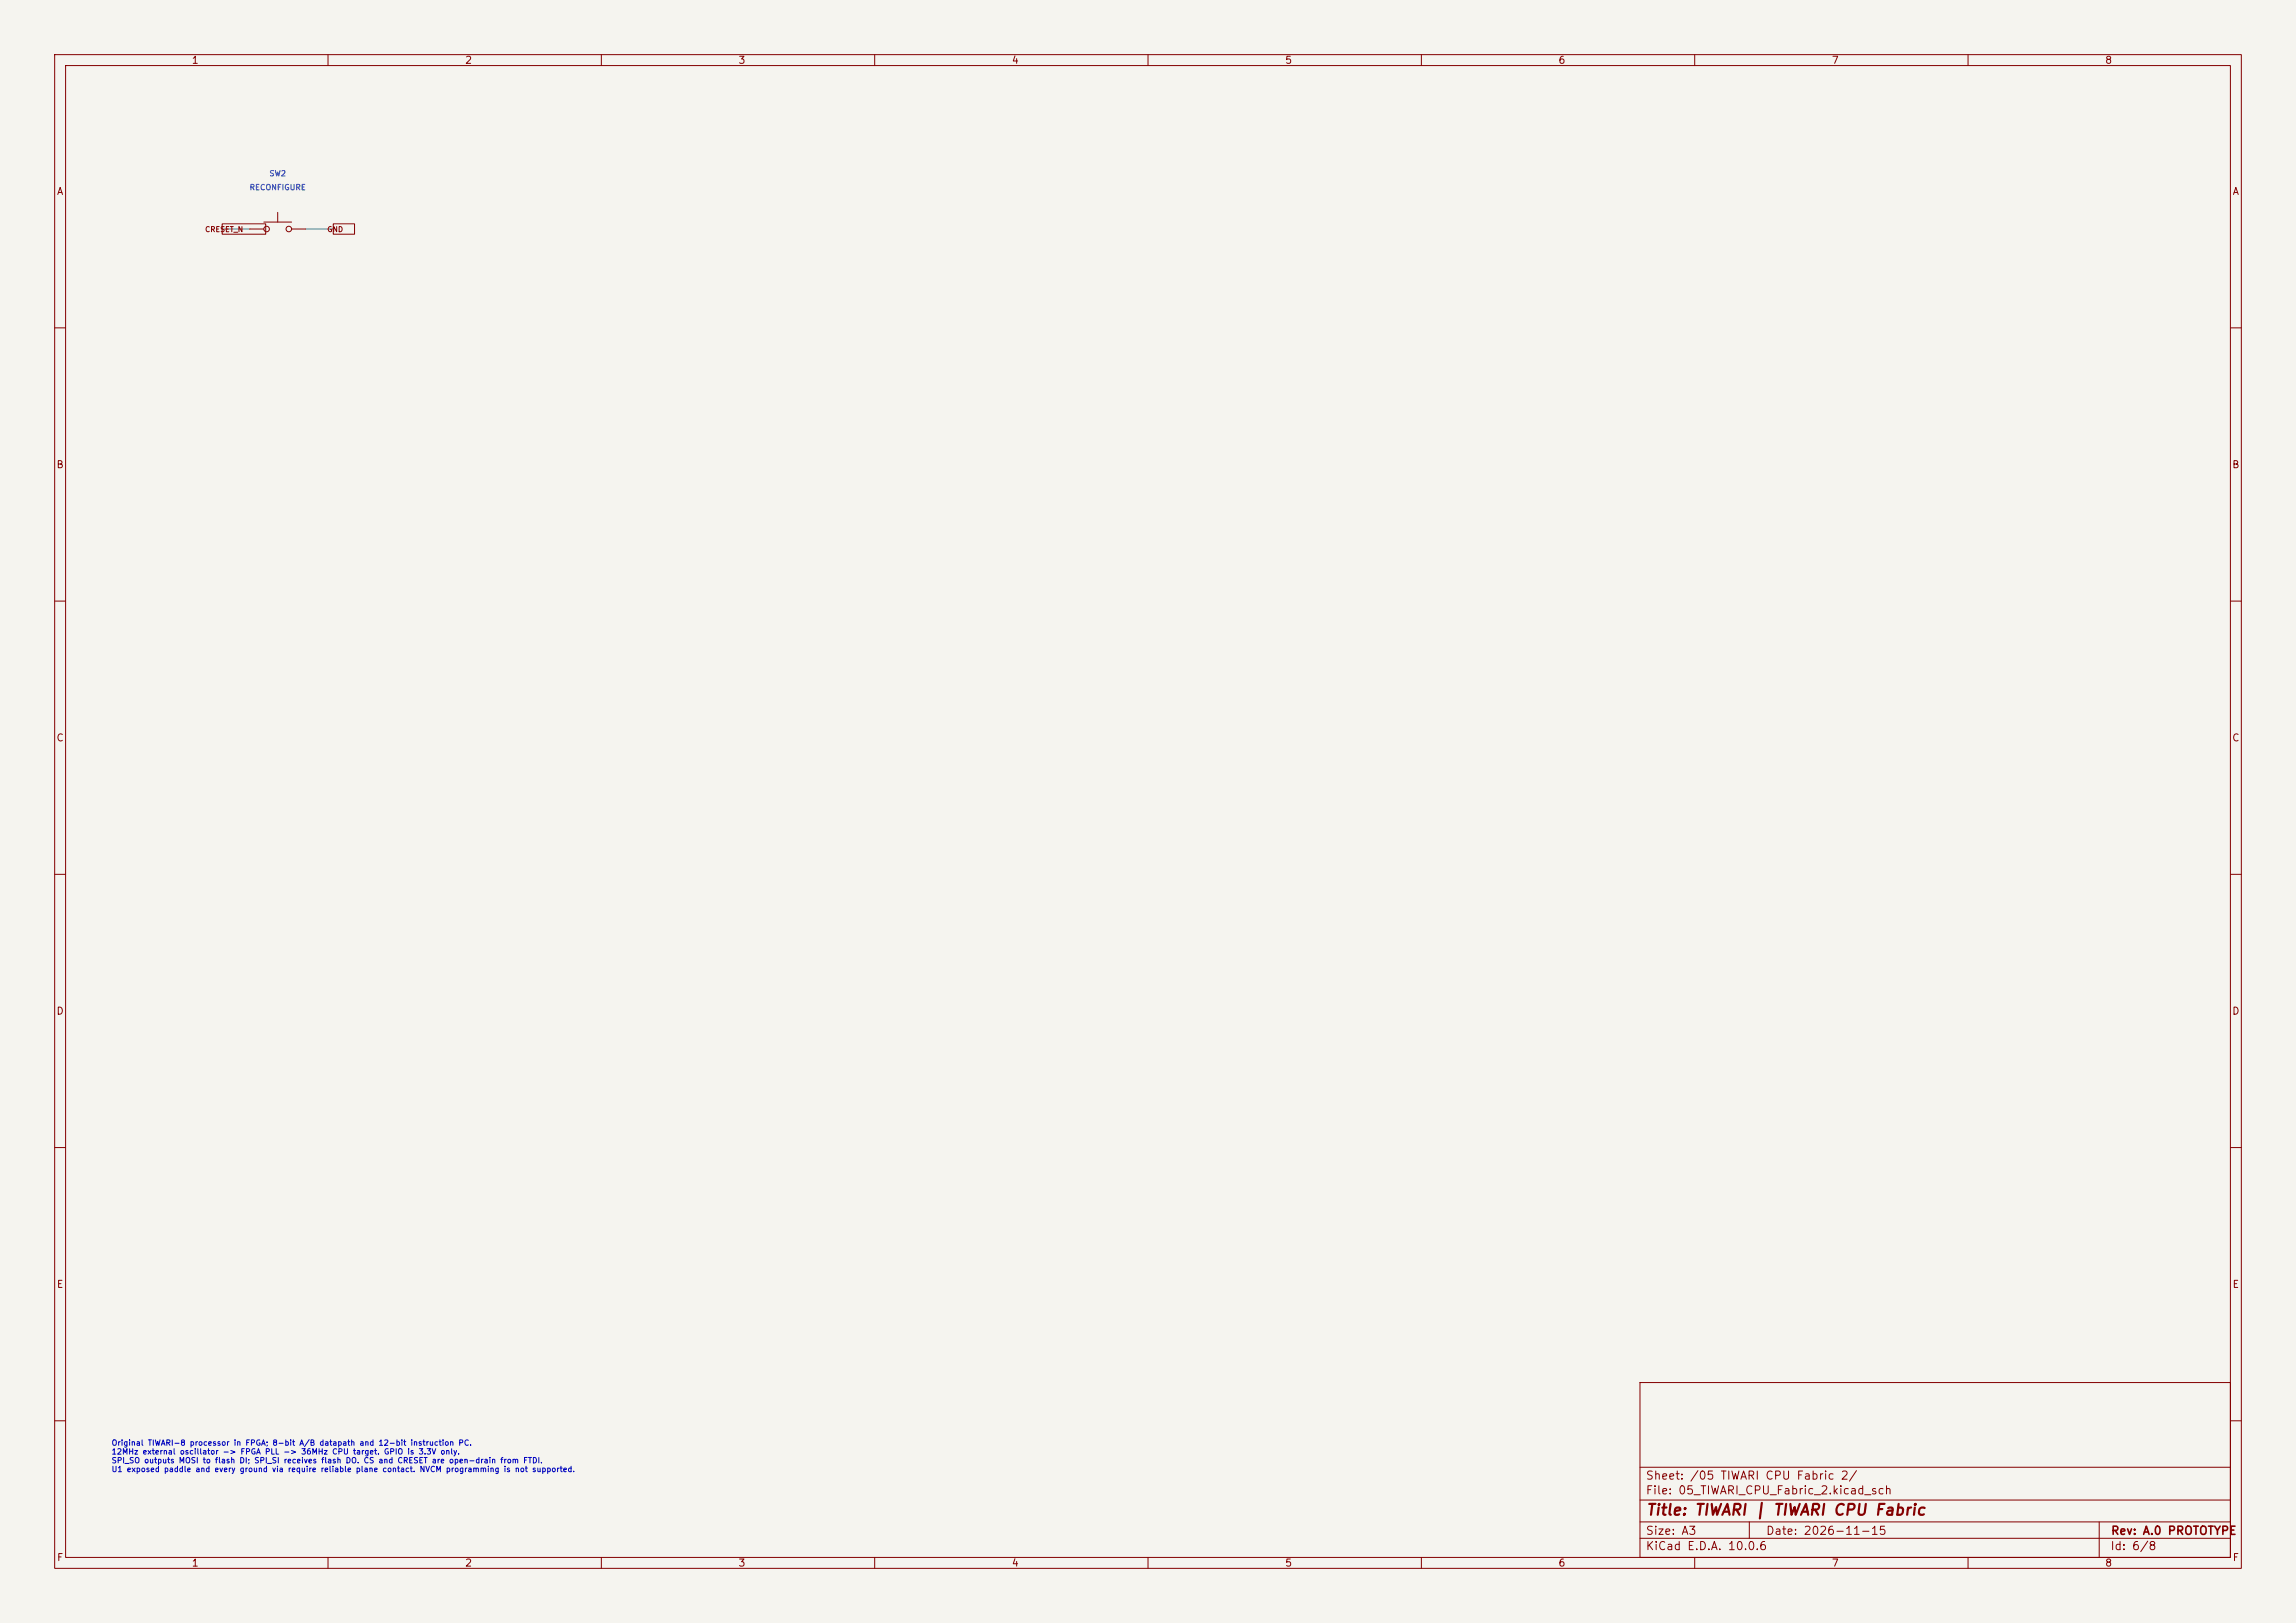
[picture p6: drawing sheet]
<svg xmlns="http://www.w3.org/2000/svg" width="420mm" height="297mm" viewBox="0 0 420 297" stroke-linecap="round" stroke-linejoin="round" font-family="sans-serif">
<defs><g id="words">
<text font-size="2" fill="#840000" x="301" y="277.8">Title: TIWARI | TIWARI CPU Fabric</text>
<g font-size="1.5" fill="#840000">
<text x="300.9" y="273.8">File: 05_TIWARI_CPU_Fabric_2.kicad_sch</text>
<text x="300.9" y="271.1">Sheet: /05 TIWARI CPU Fabric 2/</text>
<text x="300.9" y="281.2">Size: A3</text>
<text x="322.9" y="281.2">Date: 2026-11-15</text>
<text x="386" y="281.2">Rev: A.0 PROTOTYPE</text>
<text x="300.9" y="284">KiCad E.D.A. 10.0.6</text>
<text x="385.9" y="284">Id: 6/8</text>
</g>
<g font-size="1.3" fill="#840000">
<text x="35" y="12">1</text>
<text x="85" y="12">2</text>
<text x="135" y="12">3</text>
<text x="185" y="12">4</text>
<text x="235" y="12">5</text>
<text x="285" y="12">6</text>
<text x="335" y="12">7</text>
<text x="385" y="12">8</text>
<text x="10.3" y="36">A</text>
<text x="408.3" y="36">A</text>
<text x="10.2" y="86">B</text>
<text x="408.2" y="86">B</text>
<text x="10.2" y="136">C</text>
<text x="408.2" y="136">C</text>
<text x="10.2" y="186">D</text>
<text x="408.2" y="186">D</text>
<text x="10.3" y="236">E</text>
<text x="408.3" y="236">E</text>
<text x="10.3" y="286">F</text>
<text x="35" y="287">1</text>
<text x="85" y="287">2</text>
<text x="135" y="287">3</text>
<text x="185" y="287">4</text>
<text x="235" y="287">5</text>
<text x="285" y="287">6</text>
<text x="335" y="287">7</text>
<text x="385" y="287">8</text>
<text x="408.3" y="286">F</text>
</g>
<g font-size="1" fill="#006464">
<text x="45.6" y="35">RECONFIGURE</text>
<text x="49.2" y="32.5">SW2</text>
</g>
<g font-size="1" fill="#840000">
<text x="37.4" y="42.7">CRESET_N</text>
<text x="59.8" y="42.7">GND</text>
</g>
<g font-size="1" fill="#0000c2">
<text x="20.3" y="264.8">Original TIWARI-8 processor in FPGA; 8-bit A/B datapath and 12-bit instruction PC.</text>
<text x="20.3" y="266.4">12MHz external oscillator -&gt; FPGA PLL -&gt; 36MHz CPU target. GPIO is 3.3V only.</text>
<text x="20.3" y="268">SPI_SO outputs MOSI to flash DI; SPI_SI receives flash DO. CS and CRESET are open-drain from FTDI.</text>
<text x="20.3" y="269.6">U1 exposed paddle and every ground via require reliable plane contact. NVCM programming is not supported.</text>
</g>
</g></defs>
<path d="M0 0h420v297h-420z" fill="#f5f4ef" stroke="#f5f4ef" stroke-width=".18"/>
<g fill="none" stroke="#840000" stroke-width=".18">
<path d="M10 10h400v277h-400zM12 12h396v273h-396zM60 10v2M110 10v2M160 10v2M210 10v2M260 10v2M310 10v2M360 10v2M50.8 38.9v1.7M40.6 41h8v1.9h-8zM45.7 41.9h2.6"/>
<path d="M48.3 40.6h5M53.3 41.9h2.6M61 41h3.9v1.9h-3.9zM10 60h2M408 60h2M10 110h2M408 110h2M10 160h2M408 160h2M10 210h2M408 210h2M300 253h108v32h-108z"/>
<path d="M10 260h2M300 278.5h108M300 274.5h108M300 268.5h108M320 278.5v3M384 278.5v6.5M408 260h2M60 285v2M110 285v2M160 285v2M210 285v2M260 285v2"/>
<path d="M300 281.5h108M310 285v2M360 285v2"/>
<circle cx="48.8" cy="41.9" r=".51"/>
<circle cx="52.8" cy="41.9" r=".51"/>
</g>
<path d="M40.6 41.9h5.1M55.9 41.9h5.1" fill="none" stroke="#009600" stroke-width=".18"/>
<use href="#words"/>
</svg>
